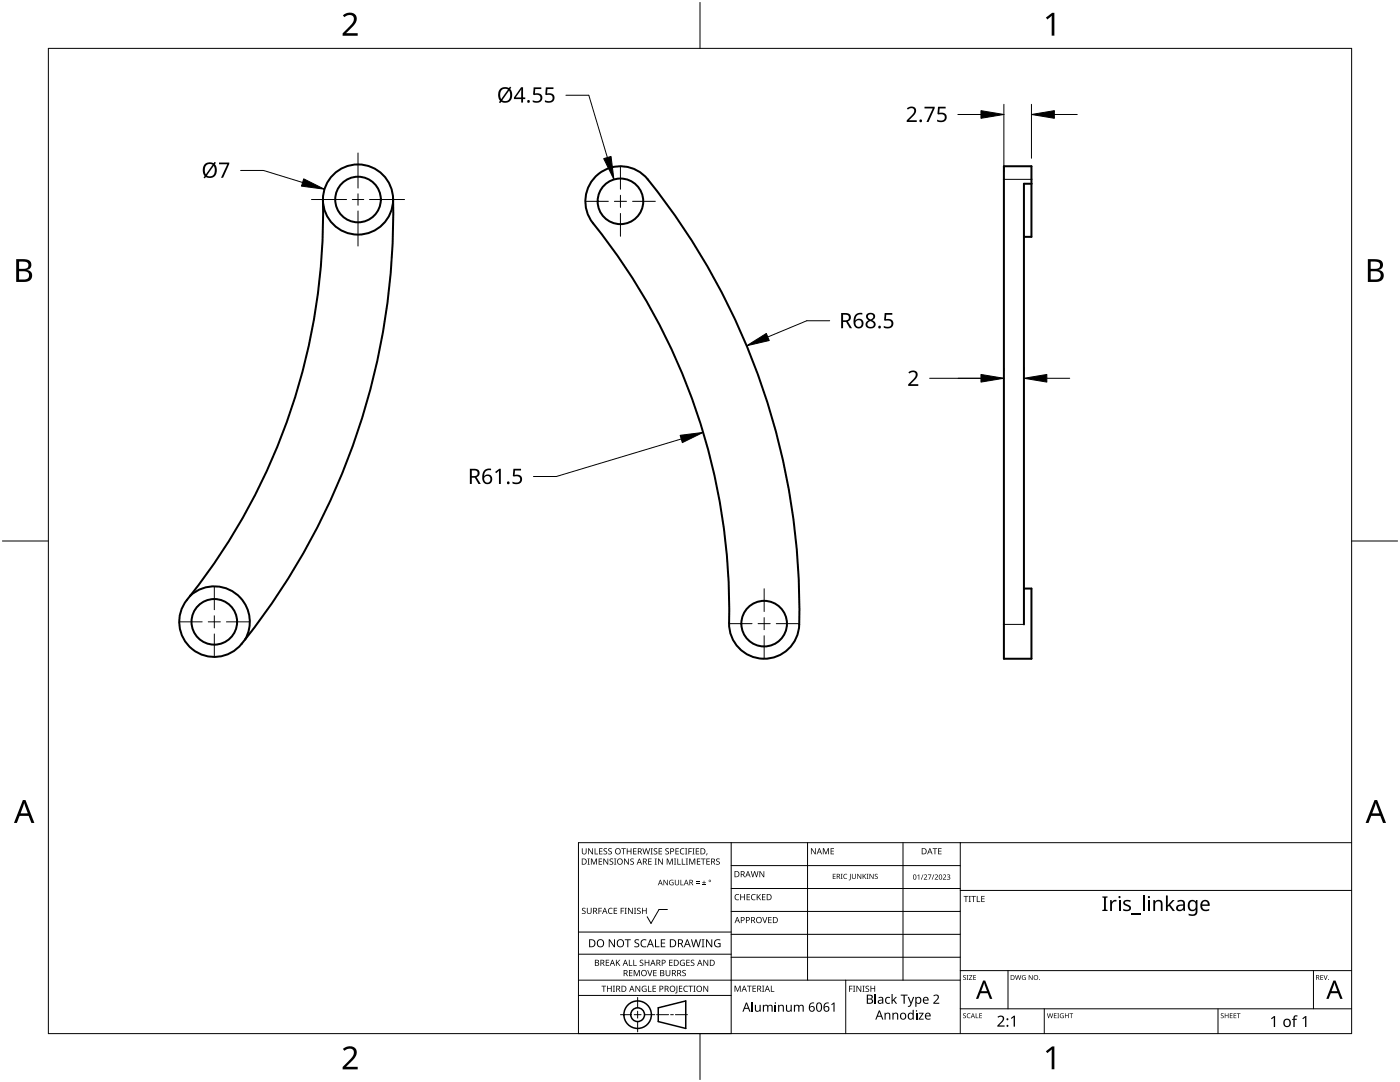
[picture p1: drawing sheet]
<svg xmlns="http://www.w3.org/2000/svg" width="279mm" height="216mm" viewBox="0 0 279 216" stroke-linecap="round" stroke-linejoin="round" font-family="sans-serif">
<g fill="none" stroke="#000" stroke-width=".4">
<path d="M64.5 40a123 123 0 0 1-26.5 78.9M78.4 39.7a137 137 0 0 1-29.5 87.9M118.7 35.4a7 7 0 0 1 10.6 .4 136.4 136.4 0 0 1 30.1 89.8 7 7 0 0 1-7.6 5.8 7 7 0 0 1-6.3-7.1 123.6 123.6 0 0 0-27.7-80.6 7 7 0 0 1 .9-8.3zM205.8 36.7h-1.5v87.9M204.3 47.3h1.5v-14.1h-5.5v98.2h5.5v-14h-1.5M38 118.9a7.1 7.1 0 0 0 .4 10.7 7.1 7.1 0 0 0 10.5-2M38 118.9a7.1 7.1 0 0 1 9.2-.4 7.1 7.1 0 0 1 1.7 9.1"/>
<circle cx="71.5" cy="39.8" r="7"/>
<circle cx="71.5" cy="39.8" r="4.6"/>
<circle cx="123.8" cy="40.2" r="4.6"/>
<circle cx="42.8" cy="124.1" r="4.6"/>
<circle cx="152.5" cy="124.4" r="4.6"/>
</g>
<path d="M200.3 35.8h5.5M200.3 124.6h4" fill="none" stroke="#000" stroke-width=".2"/>
<path d="M9.7 9.7h260v196.5h-260z" fill="none" stroke="#000" stroke-width=".2"/>
<path d="M139.7 .5v9.2M.5 108h9.2M269.7 108h9.2M139.7 206.2v9.2" fill="none" stroke="#000" stroke-width=".2"/>
<g fill="#000">
<path d="M68.4 3.1a1.64 1.64 0 0 1 2.8 .4 2.52 2.52 0 0 1-1.2 2.2l-.9 .9h2.3v.5h-3v-.4l1.2-1.2a1.95 1.95 0 0 0 .9-2.2 1.23 1.23 0 0 0-1.8 .1zM208.7 3.5l1.3-.9h.4v4.5h-.5v-4l-.9 .8zM68.4 209.3a1.64 1.64 0 0 1 2.8 .4 2.52 2.52 0 0 1-1.2 2.2l-.9 1h2.3v.5h-3v-.5l1.2-1.2a1.95 1.95 0 0 0 .9-2.1 1.23 1.23 0 0 0-1.8 .1zM208.7 209.8l1.3-1h.4v4.6h-.5v-4l-.9 .7z"/>
<path d="M3.2 51.7h1.3a1.28 1.28 0 0 1 1.7 1.3 1.04 1.04 0 0 1-.8 .9 1.23 1.23 0 0 1 1 1.5 1.23 1.23 0 0 1-1.6 .9h-1.6zM3.8 54.1v1.7h.9a.86 .86 0 0 0 1.1-.9 .86 .86 0 0 0-1.1-.8zM3.8 52.2v1.4h.8a.78 .78 0 0 0 1.1-.7 .78 .78 0 0 0-1.1-.7z"/>
<path d="M273 51.7h1.3a1.28 1.28 0 0 1 1.7 1.3 1.04 1.04 0 0 1-.9 .9 1.23 1.23 0 0 1 1 1.5 1.23 1.23 0 0 1-1.5 .9h-1.6zM273.6 54.1v1.7h.9a.86 .86 0 0 0 1.1-.9 .86 .86 0 0 0-1.2-.8zM273.6 52.2v1.4h.8a.78 .78 0 0 0 1-.7 .78 .78 0 0 0-1.1-.7z"/>
<path d="M4.6 159.6h.5l1.8 4.6h-.6l-.6-1.4h-1.8l-.5 1.4h-.6zM4.8 160.2l-.7 2.1h1.4z"/>
<path d="M274.3 159.6h.5l1.8 4.6h-.6l-.5-1.4h-1.8l-.6 1.4h-.6zM274.6 160.2l-.7 2.1h1.4z"/>
</g>
<g fill="none" stroke="#000" stroke-width=".2">
<path d="M145.9 168.1v38.1h-30.5v-38.1h154.3M145.9 172.7h45.7M145.9 177.3h45.7M161.2 168.1v27.5M180.2 168.1v27.5M191.6 168.1v38.1M191.6 177.7h78.1M115.4 198.6h30.5M115.4 195.6h76.2M115.4 190.4h30.5M115.4 186h30.5M127.3 199v2.1"/>
<path d="M133.2 181.5h-1.7l-1.6 2.8-.7-1.4M145.9 181.9h45.7M145.9 186.4h45.7M145.9 191h45.7M168.8 195.6v10.6M191.6 193.7h78.1M201.2 193.7v7.6M262.1 193.7v7.6M123.8 202.5h2.1M126.6 202.5h1.3M127.3 201.8v1.4M127.3 203.8v2.1"/>
<path d="M128.6 202.5h2.1M131 202.5h2.4M133.8 202.5h.6M134.8 202.5h2.4M191.6 201.3h78.1M208.4 201.3v4.9M243.1 201.3v4.9"/>
</g>
<g fill="#000">
<path d="M116.1 169.3h.2v.8a.32 .32 0 0 0 .3 .3 .32 .32 0 0 0 .3-.3v-.8h.2v.8a.47 .47 0 0 1-.5 .4 .47 .47 0 0 1-.5-.5zM117.3 171.3h.4l-.1 .1v1l.1 .1h-.4l.1-.1v-1zM117.4 169.3h.2l.6 1v-1h.1v1.2h-.1l-.7-1v1h-.1zM117.9 171.3h.3l.3 1 .4-1h.2v1.2h-.1v-1l-.4 1h-.1l-.4-1v1h-.2zM118.7 169.3h.1v1h.6v.2h-.7zM119.5 171.3h.7v.1h-.6v.4h.5v.2h-.5v.4h.6v.1h-.7zM119.6 169.3h.6v.1h-.5v.4h.5v.1h-.5v.4h.5v.2h-.6zM120.5 169.4l.4-.1h.3l-.1 .1a.25 .25 0 0 0-.4-.1 .25 .25 0 0 0 0 .4 .4 .4 0 0 1 .5 .3 .4 .4 0 0 1-.3 .5 .4 .4 0 0 1-.5-.2h.2a.27 .27 0 0 0 .4-.1 .27 .27 0 0 0-.3-.3l-.2-.2zM120.4 171.3h.2l.6 1v-1h.2v1.2h-.2l-.6-1v1h-.2zM121.4 169.4l.5-.1h.2v.1a.25 .25 0 0 0-.4-.1 .25 .25 0 0 0 0 .4 .4 .4 0 0 1 .4 .3 .4 .4 0 0 1-.2 .5 .4 .4 0 0 1-.5-.2h.1a.27 .27 0 0 0 .5-.1 .27 .27 0 0 0-.4-.3l-.2-.2zM121.7 171.4l.4-.1 .3 .1-.1 .1a.25 .25 0 0 0-.4-.1 .25 .25 0 0 0 0 .4 .4 .4 0 0 1 .5 .3 .4 .4 0 0 1-.3 .5 .4 .4 0 0 1-.5-.3l.2 .1a.27 .27 0 0 0 .4-.2 .27 .27 0 0 0-.3-.3l-.2-.2zM122.5 171.3h.5l-.2 .1v1l.2 .1h-.5l.2-.1v-1z"/>
<path d="M124 169.3h.9v.1h-.4v1.1h-.1v-1.1h-.4zM124.6 171.3h.1l.7 1v-1h.1v1.2h-.2l-.6-1v1h-.1zM125.1 169.3h.1v.5h.7v-.5h.1v1.2h-.1v-.6h-.7v.6h-.1zM125.8 171.4l.5-.1 .2 .1v.1a.25 .25 0 0 0-.4-.1 .25 .25 0 0 0 0 .4 .4 .4 0 0 1 .4 .3 .4 .4 0 0 1-.2 .5 .4 .4 0 0 1-.5-.3l.1 .1a.27 .27 0 0 0 .5-.2 .27 .27 0 0 0-.4-.3l-.2-.2zM126.4 169.3h.6v.1h-.5v.4h.5v.1h-.5v.4h.5v.2h-.6zM128.2 169.3h.2l.2 1 .3-1h.2l.2 1 .3-1h.1l-.3 1.2h-.1l-.3-1.1-.3 1.1h-.2zM129.4 171.3h.6v.1h-.5v.4h.5v.2h-.5v.4h.5v.1h-.6zM129.8 169.3h.5l-.2 .1v1l.2 .1h-.5l.2-.1v-1zM130.7 171.3h.4l-.1 .1v1l.1 .1h-.4l.1-.1v-1zM130.5 169.4l.4-.1h.3l-.1 .1a.25 .25 0 0 0-.4-.1 .25 .25 0 0 0 0 .4 .4 .4 0 0 1 .5 .3 .4 .4 0 0 1-.3 .5 .4 .4 0 0 1-.5-.2h.2a.27 .27 0 0 0 .4-.1 .27 .27 0 0 0-.3-.3l-.2-.2zM131.4 169.3h.7v.1h-.5v.4h.5v.1h-.5v.4h.5v.2h-.7zM131.3 171.3h.2l.7 1-.1-1h.2v1.2h-.2l-.6-1v1h-.2z"/>
<path d="M132.4 175.6h.2l.6 .9v-.9h.1v1h-.2l-.6-.9v.9h-.1zM132.8 169.4l.4-.1h.3l-.1 .1a.25 .25 0 0 0-.3-.1 .25 .25 0 0 0 0 .4 .4 .4 0 0 1 .4 .3 .4 .4 0 0 1-.3 .5 .4 .4 0 0 1-.4-.2h.1a.27 .27 0 0 0 .5-.1 .27 .27 0 0 0-.4-.3l-.2-.2zM133.1 171.3h.2l.4 1 .4-1h.2v1.2h-.2v-1l-.4 1h-.1l-.4-1v1h-.1zM133.7 175.7l.5-.2 .2 .1v.1a.45 .45 0 0 0-.7 .4 .45 .45 0 0 0 .6 .4v-.3h-.2v-.1h.3v.5a.6 .6 0 0 1-.8-.1 .6 .6 0 0 1 .1-.8zM134.5 171.3h.4l-.1 .1v1l.1 .1h-.4l.2-.1v-1zM135.2 171.3h.1v1.1h.6v.1h-.7zM134.8 169.3h.7v.1h-.6v.4h.5v.1h-.5v.4h.6v.2h-.7zM134.7 175.6h.1v.7a.28 .28 0 0 0 .3 .2 .28 .28 0 0 0 .3-.2v-.7h.1v.7a.42 .42 0 0 1-.4 .4 .42 .42 0 0 1-.4-.4zM135.8 175.6h.1v.9h.5v.1h-.6zM136.1 171.3h.1v1.1h.6v.1h-.7zM135.8 169.4l.5-.2 .3 .1-.1 .1a.49 .49 0 0 0-.7 .5 .49 .49 0 0 0 .8 .4 .52 .52 0 0 1-.7 .1 .52 .52 0 0 1-.2-.6zM136.7 169.3h.5l-.2 .1v1l.2 .1h-.5l.2-.1v-1z"/>
<path d="M136.9 171.3h.4l-.1 .1v1l.1 .1h-.4l.1-.1v-1zM137.4 169.3h.7v.1h-.6v.4h.5v.2h-.5v.5h-.1zM137.5 171.3h.3l.3 1 .4-1h.3v1.2h-.2v-1l-.4 1h-.1l-.4-1v1h-.2zM138.2 169.3h.4l-.1 .1v1l.1 .1h-.4l.1-.1v-1zM138.9 176.2h.7v.1h-.7zM138.9 175.9h.7v.1h-.7zM138.9 169.3h.6v.1h-.5v.4h.5v.1h-.5v.4h.5v.2h-.6zM139.1 171.3h.7v.1h-.6v.4h.5v.2h-.5v.4h.6v.1h-.7zM140.1 176.5h.8v.1h-.8zM139.9 171.3h.9v.1h-.4v1.1h-.1v-1.1h-.4zM140.4 175.7h.2v.3h.3v.2h-.3v.3h-.2v-.3h-.3v-.2h.3zM141 170.3h.2l-.3 .4z"/>
<path d="M141 171.3h.7v.1h-.6v.4h.5v.2h-.5v.4h.6v.1h-.7zM143 171.4l.4-.1 .2 .1v.1a.25 .25 0 0 0-.4-.1 .25 .25 0 0 0 0 .4 .4 .4 0 0 1 .5 .3 .4 .4 0 0 1-.3 .5 .4 .4 0 0 1-.5-.3l.2 .1a.27 .27 0 0 0 .4-.2 .27 .27 0 0 0-.3-.3l-.3-.2zM146.8 178.6l.4-.2 .3 .1v.1a.49 .49 0 0 0-.7 .4 .49 .49 0 0 0 .7 .5 .52 .52 0 0 1-.7 0 .52 .52 0 0 1-.2-.6zM147.7 178.4h.2v.5h.6v-.5h.2v1.2h-.2v-.5h-.6v.5h-.2zM149 178.4h.7v.1h-.5v.4h.4v.2h-.4v.4h.5v.1h-.7zM150 178.6l.5-.2 .3 .1-.1 .1a.49 .49 0 0 0-.7 .4 .49 .49 0 0 0 .8 .5 .52 .52 0 0 1-.7 0 .52 .52 0 0 1-.2-.6zM149.8 173.8h.2l.2 1.1 .3-1.1h.2l.3 1.1 .2-1.1h.2l-.3 1.2h-.2l-.3-1-.3 1h-.1zM151 178.4h.2v.6l.5-.6h.2l-.5 .5 .5 .7h-.2l-.4-.6-.1 .6h-.2zM151.6 173.8h.1l.7 1v-1h.1v1.2h-.2l-.6-1v1h-.1zM152.1 178.4h.7v.1h-.6v.4h.5v.2h-.5v.4h.6v.1h-.7zM161.8 169.3h.2l.7 1v-1h.1v1.2h-.2l-.6-1v1h-.2zM164.2 169.3h.2l.4 .9 .4-.9h.2v1.2h-.1v-1.1l-.4 1.1h-.1l-.4-1.1v1.1h-.2z"/>
<path d="M165.8 169.3h.6v.1h-.5v.4h.5v.1h-.5v.4h.5v.2h-.6zM166.2 174.4h.6v.1h-.5v.3h.4v.1h-.4v.4h.5v.1h-.6zM167.8 174.4h.4l-.2 .1v.8l.2 .1h-.4l.1-.1v-.8zM168.4 174.5l.5-.1h.2l-.1 .1a.41 .41 0 0 0-.6 .4 .41 .41 0 0 0 .6 .3 .48 .48 0 0 1-.6 0 .48 .48 0 0 1 0-.7zM169.6 174.4h.2v1l-.4 .3v-.2l.2-.1zM170 174.4h.1v.6a.26 .26 0 0 0 .3 .3 .26 .26 0 0 0 .3-.3v-.6h.1v.6a.39 .39 0 0 1-.4 .4 .39 .39 0 0 1-.4-.4zM171.1 174.4h.1l.6 .8v-.8h.1v1h-.2l-.5-.9v.9h-.1zM172.2 174.4h.1v.5l.6-.5-.4 .4 .4 .6h-.1l-.4-.5-.1 .5h-.1zM173 174.4h.3l-.1 .1v.8l.1 .1h-.3l.1-.1v-.8zM173.5 174.4h.2l.5 .8v-.8h.1v1h-.1l-.6-.9v.9h-.1zM174.6 174.5l.4-.1h.2l-.1 .1a.24 .24 0 0 0-.3-.1 .24 .24 0 0 0-.1 .3 .24 .24 0 0 0 .3 .2 .33 .33 0 0 1 .1 .5 .33 .33 0 0 1-.5 0v-.1a.26 .26 0 0 0 .4 0 .26 .26 0 0 0 0-.3 .26 .26 0 0 0-.3-.1zM183.1 174.7l.4-.2v1h-.2v-.9l-.2 .2z"/>
<path d="M184.2 174.5h.1l-.4 1h-.1zM184.4 174.6a.37 .37 0 0 1 .6 0 .37 .37 0 0 1-.3 .6l-.2 .2h.5v.1h-.6l.2-.4a.27 .27 0 0 0 .3-.3 .27 .27 0 0 0-.4-.2zM185.2 174.5h.7l-.4 1h-.2l.4-.9h-.5zM186.3 174.5h.2l-.4 1h-.1zM186.1 169.3h.9v.1h-.3v1.1h-.2v-1.1h-.4zM186.5 174.6a.37 .37 0 0 1 .6 0 .37 .37 0 0 1-.2 .6l-.2 .2h.5v.1h-.7l.3-.4a.27 .27 0 0 0 .3-.3 .27 .27 0 0 0-.4-.2zM187.2 169.3h.7v.1h-.5v.4h.5v.1h-.5v.4h.5v.2h-.7zM188.2 174.6a.37 .37 0 0 1 .6 0 .37 .37 0 0 1-.3 .6l-.2 .2h.5v.1h-.6l.2-.4a.27 .27 0 0 0 .3-.3 .27 .27 0 0 0-.4-.2zM189 174.6a.32 .32 0 0 1 .5-.1 .32 .32 0 0 1 0 .5h-.1a.32 .32 0 0 1 .2 .4 .32 .32 0 0 1-.5 .1l-.1-.1a.26 .26 0 0 0 .4 .1 .26 .26 0 0 0 0-.4l-.3-.2a.23 .23 0 0 0 .4 0 .23 .23 0 0 0-.1-.4 .23 .23 0 0 0-.3 .2zM192.3 178.8h.9v.1h-.3v1.1h-.2v-1.1h-.4zM193.3 178.8h.5l-.2 .1v1l.2 .1h-.5l.2-.1v-1zM193.8 178.8h1v.1h-.4v1.1h-.2v-1.1h-.4z"/>
<path d="M194.9 178.8h.2v1.1h.5v.1h-.7zM195.8 178.8h.7v.1h-.5v.4h.5v.1h-.5v.5h.5v.1h-.7zM221.6 179.6h.3v.4l.4-.4h.5v.3h-.5l-.3 .3-.1 1.6h-.3zM116.2 181.3l.4-.2 .3 .1-.1 .1a.25 .25 0 0 0-.4-.1 .25 .25 0 0 0 0 .4 .4 .4 0 0 1 .5 .3 .4 .4 0 0 1-.3 .5 .4 .4 0 0 1-.5-.2h.2a.27 .27 0 0 0 .4-.1 .27 .27 0 0 0-.3-.3l-.2-.2zM117.1 181.1h.2v.8a.32 .32 0 0 0 .3 .3 .32 .32 0 0 0 .3-.3v-.8h.2v.8a.47 .47 0 0 1-.5 .5 .47 .47 0 0 1-.5-.5zM119.4 181.1h.7v.2h-.5v.4h.5v.1h-.5v.6h-.2zM120 196.7h1v.1h-.4v1.1h-.2v-1.1h-.4zM120.9 191.5h.7v.1h-.6v.4h.5v.2h-.5v.4h.6v.1h-.7zM121.5 181.3l.4-.2 .4 .1-.1 .1a.49 .49 0 0 0-.7 .5 .49 .49 0 0 0 .7 .4 .52 .52 0 0 1-.6 .1 .52 .52 0 0 1-.3-.6zM121.1 196.7h.2v.5h.6v-.5h.2v1.2h-.2v-.6h-.6v.6h-.2zM121.5 187.4h.2l.9 1.3v-1.3h.1v1.6h-.2l-.8-1.3v1.3h-.2zM122.3 196.7h.4l-.1 .1v1l.1 .1h-.4l.2-.1v-1z"/>
<path d="M122.5 181.1h.7v.2h-.6v.4h.5v.1h-.5v.4h.6v.2h-.7zM122.9 191.5h.2v.6l.5-.6h.2l-.5 .5 .5 .7h-.2l-.4-.6-.1 .6h-.2zM123.9 181.1h.6v.2h-.5v.4h.5v.1h-.5v.6h-.1zM124.7 181.1h.4l-.2 .2v.9l.2 .2h-.4l.1-.2v-.9zM124.7 187.4h1.2v.2h-.5v1.4h-.2v-1.4h-.5zM125.5 191.5h.2v1.1h.5v.1h-.7zM125.5 193.6h.7v.1h-.5v.4h.5v.1h-.5v.4h.5v.2h-.7zM125.3 181.1h.2l.7 1.1-.1-1.1h.2v1.3h-.2l-.6-1v1h-.2zM126.4 191.5h.1v1.1h.6v.1h-.7zM126.5 181.1h.5l-.2 .2v.9l.2 .2h-.5l.2-.2v-.9zM126.5 193.6h.2l.4 1 .4-1h.2v1.2h-.2v-1.1l-.4 1.1h-.1l-.4-1.1v1.1h-.1zM126.7 187.6l.3-.2 .6 .1-.2 .1a.33 .33 0 0 0-.6 .2 .33 .33 0 0 0 .4 .4 .47 .47 0 0 1 .4 .6 .47 .47 0 0 1-.7 .2h-.3v-.2h.2a.35 .35 0 0 0 .6-.2 .35 .35 0 0 0-.5-.4l-.3-.2z"/>
<path d="M126.8 196.7h.2l.6 1v-1h.2v1.2h-.2l-.7-1 .1 1h-.2zM127.2 181.3l.4-.2 .3 .1-.1 .1a.25 .25 0 0 0-.4-.1 .25 .25 0 0 0 0 .4 .4 .4 0 0 1 .5 .3 .4 .4 0 0 1-.3 .5 .4 .4 0 0 1-.5-.2h.2a.27 .27 0 0 0 .4-.1 .27 .27 0 0 0-.3-.3l-.2-.2zM127.7 191.6l.4-.1 .3 .1-.1 .1a.25 .25 0 0 0-.3-.1 .25 .25 0 0 0 0 .4 .4 .4 0 0 1 .4 .3 .4 .4 0 0 1-.3 .5 .4 .4 0 0 1-.4-.3l.1 .1a.27 .27 0 0 0 .5-.2 .27 .27 0 0 0-.4-.3l-.2-.2zM128 187.6l.6-.2 .4 .1-.1 .2a.63 .63 0 0 0-.9 .5 .63 .63 0 0 0 1 .6v.2a.83 .83 0 0 1-1.1-.3 .83 .83 0 0 1 .1-1.1zM128.2 196.8l.6-.1 .2 .1v.1a.5 .5 0 0 0-.8 .4 .5 .5 0 0 0 .7 .5v-.4h-.3v-.1h.4v.6a.66 .66 0 0 1-.8-.2 .66 .66 0 0 1 0-.9zM128.1 181.1h.2v.6h.6v-.6h.2v1.3h-.2v-.6h-.6v.6h-.2zM129.2 193.6h.1l.4 1 .3-1h.2l-.4 1.2h-.2zM129.3 196.7h.2v1.1h.5v.1h-.7zM128.7 191.5h.1v.5h.6v-.5h.2v1.2h-.2v-.5h-.6v.5h-.1zM130.7 187.4h.2v1.4h.7v.2h-.9zM130.2 196.7h.7v.1h-.5v.4h.5v.1h-.5v.5h.5v.1h-.7zM130.4 193.6h.6v.1h-.5v.4h.5v.1h-.5v.4h.5v.2h-.6z"/>
<path d="M131.9 187.4h.9v.2h-.7v.5h.6v.2h-.6v.5h.7v.2h-.9zM132.8 193.6h.2v.7a.32 .32 0 0 0 .3 .4 .32 .32 0 0 0 .3-.4v-.7h.2v.7a.47 .47 0 0 1-.5 .5 .47 .47 0 0 1-.5-.5zM133.5 191.5h.7v.1h-.5v.4h.5v.2h-.5v.4h.5v.1h-.7zM135 196.7h.2v1.3l-.1 .2h-.3l-.1-.1 .3-.2zM135.5 196.7h.7v.1h-.5v.4h.4v.1h-.4v.5h.5v.1h-.7zM135.8 191.7l.5-.2 .4 .1-.1 .1a.5 .5 0 0 0-.8 .4 .5 .5 0 0 0 .7 .5v-.4h-.2v-.1h.4v.6a.66 .66 0 0 1-.9-.1 .66 .66 0 0 1 0-.9zM136.2 193.7l.4-.2 .3 .1-.1 .1a.25 .25 0 0 0-.4-.1 .25 .25 0 0 0 0 .4 .4 .4 0 0 1 .5 .3 .4 .4 0 0 1-.3 .5 .4 .4 0 0 1-.5-.2h.2a.27 .27 0 0 0 .5-.1 .27 .27 0 0 0-.4-.3l-.2-.2zM136.5 196.8l.5-.1 .3 .1-.1 .1a.49 .49 0 0 0-.7 .4 .49 .49 0 0 0 .8 .4 .52 .52 0 0 1-.7 .1 .52 .52 0 0 1-.2-.6zM137 191.5h.6v.1h-.5v.4h.5v.2h-.5v.4h.5v.1h-.6zM137.4 196.7h.9v.1h-.4v1.1h-.1v-1.1h-.4zM137.9 191.6l.4-.1 .3 .1-.1 .1a.25 .25 0 0 0-.4-.1 .25 .25 0 0 0 0 .4 .4 .4 0 0 1 .5 .3 .4 .4 0 0 1-.3 .5 .4 .4 0 0 1-.5-.3l.2 .1a.27 .27 0 0 0 .4-.2 .27 .27 0 0 0-.3-.3l-.2-.2zM138.4 196.7h.4l-.1 .1v1l.1 .1h-.4l.1-.1v-1z"/>
<path d="M137.9 187.4h.2l.3 1.4 .4-1.4h.2l.4 1.4 .3-1.4h.2l-.4 1.6h-.2l-.4-1.3-.4 1.3h-.2zM140 187.4h.6l-.2 .2v1.3l.2 .1h-.6l.2-.1v-1.3zM140.4 196.7h.1l.7 1v-1h.1v1.2h-.1l-.7-1v1h-.1zM140.4 191.5h.2l.6 1v-1h.1v1.2h-.1l-.7-1v1h-.1zM140.9 187.4h.2l.9 1.3v-1.3h.1v1.6h-.2l-.8-1.3v1.3h-.2zM142.7 187.6l.7-.2 .4 .1-.1 .2a.65 .65 0 0 0-1 .5 .65 .65 0 0 0 .9 .6v-.4h-.3v-.2h.5v.7a.86 .86 0 0 1-1.1-.1 .86 .86 0 0 1 0-1.2zM146.6 196.7h.2l.4 1 .4-1h.2v1.2h-.1v-1.1l-.4 1.1h-.2l-.4-1.1v1.1h-.1zM149.1 196.7h.9v.1h-.4v1.1h-.1v-1.1h-.4zM150.2 196.7h.7v.1h-.6v.4h.5v.1h-.5v.5h.6v.1h-.7zM152.1 183h.2l.3 1 .4-1h.1l-.4 1.2h-.1zM152.1 196.7h.4l-.1 .1v1l.1 .1h-.4l.1-.1v-1zM153.8 196.7h.2v1.1h.5v.1h-.7z"/>
<path d="M153.3 183h.7v.1h-.5v.4h.5v.1h-.5v.5h.5v.1h-.7zM169.5 196.7h.6v.1h-.5v.5h.5v.1h-.5v.5h-.1zM170.2 196.7h.5l-.2 .1v1l.2 .1h-.5l.2-.1v-1zM170.9 196.7h.2l.6 1v-1h.2v1.2h-.2l-.6-1v1h-.2zM172.1 196.7h.5l-.2 .1v1l.2 .1h-.5l.2-.1v-1zM172.8 196.8l.4-.1h.2v.2a.25 .25 0 0 0-.4-.1 .25 .25 0 0 0 0 .4 .4 .4 0 0 1 .5 .3 .4 .4 0 0 1-.3 .4 .4 .4 0 0 1-.5-.2l.2 .1a.27 .27 0 0 0 .4-.2 .27 .27 0 0 0-.3-.3l-.3-.2zM173.7 196.7h.2v.5h.6v-.5h.2v1.2h-.2v-.6h-.6v.6h-.2zM177.9 198.4h.2v1.2l.6-.7h.3l-.5 .6 .5 .8h-.2l-.5-.6-.2 .1v.5h-.2zM181.2 198.9h.2l.4 1.2 .4-1.2h.3l-.8 1.8a.3 .3 0 0 1-.3 .2 .3 .3 0 0 1-.2-.2h.3l.2-.4zM192.2 194.7l.4-.1h.2l-.1 .1a.24 .24 0 0 0-.3 0 .24 .24 0 0 0-.1 .3 .24 .24 0 0 0 .4 .1 .31 .31 0 0 1 0 .4 .31 .31 0 0 1-.5-.1 .24 .24 0 0 0 .3 .1 .24 .24 0 0 0 .1-.3l-.4-.3zM192.9 194.6h.4l-.1 .1v.7l.1 .1h-.4l.1-.1v-.7zM193.4 194.6h.6l-.5 .8h.6v.1h-.7l.5-.8h-.5z"/>
<path d="M194.2 194.6h.6v.1h-.4v.3h.4v.1h-.4v.3h.4v.1h-.6zM202.6 194.6h.1l.2 .8 .2-.8h.2l.2 .8 .2-.8h.1l-.2 .9h-.2l-.2-.8-.2 .8h-.2zM204 194.7l.4-.1h.3l-.1 .1a.4 .4 0 0 0-.6 .4 .4 .4 0 0 0 .6 .3v-.3l-.2-.1h.3v.5a.53 .53 0 0 1-.7-.1 .53 .53 0 0 1 0-.7zM205.3 194.6h.1l.6 .8v-.8h.1v.9h-.2l-.5-.8v.8h-.1zM220 178.9h1v.2l-.3 .1v2.3l.3 .1v.2h-1v-.2l.3-.1v-2.3l-.3-.1zM224.3 179.8a1.29 1.29 0 0 1 1.4-.1l-.1 .3-.5-.1a.35 .35 0 0 0-.6 .1 .35 .35 0 0 0 .4 .5h.2a.66 .66 0 0 1 .6 .8 .66 .66 0 0 1-.9 .5l-.6-.1v-.3l.7 .1 .4-.1v-.4l-.5-.2a.65 .65 0 0 1-.5-1zM225.9 182.1h1.8v.3h-1.8zM230.2 179.6h.3v.3a.83 .83 0 0 1 .9-.3 .83 .83 0 0 1 .6 .8v1.4h-.3v-1.4a.59 .59 0 0 0-.8-.5 .59 .59 0 0 0-.4 .7v1.2h-.3zM232.7 178.7h.3v2l1-1.1h.4l-.9 .9 1 1.3h-.4l-.8-1-.3 .2v.8h-.3zM263.5 194.6h.6v.1h-.5v.3h.4v.1h-.4v.3h.5v.1h-.6zM264.1 194.6h.2l.2 .8 .3-.8h.2l-.4 .9h-.1zM150 199.9h.2v2h-.2z"/>
<path d="M150.7 200.5h.2v.9a.37 .37 0 0 0 .4 .3 .37 .37 0 0 0 .3-.5v-.7h.2v1.4h-.2v-.2a.53 .53 0 0 1-.6 .2 .53 .53 0 0 1-.3-.5zM152.2 200.5h.2l.1 .2a.52 .52 0 0 1 .8 0 .49 .49 0 0 1 .6-.2 .49 .49 0 0 1 .3 .5v.9h-.2v-.9a.33 .33 0 0 0-.4-.3 .33 .33 0 0 0-.3 .4v.8h-.2v-.9a.34 .34 0 0 0-.4-.3 .34 .34 0 0 0-.2 .5v.7h-.3zM154.6 200.5h.3v1.4h-.3zM155.3 200.5h.2v.2a.52 .52 0 0 1 .6-.2 .52 .52 0 0 1 .3 .5v.9h-.2v-.9a.37 .37 0 0 0-.4-.3 .37 .37 0 0 0-.3 .5v.7h-.2zM156.9 200.5h.2v.9a.37 .37 0 0 0 .4 .3 .37 .37 0 0 0 .3-.5v-.7h.2v1.4h-.2v-.2a.53 .53 0 0 1-.6 .2 .53 .53 0 0 1-.3-.5zM158.4 200.5h.2l.1 .2a.52 .52 0 0 1 .8 0 .49 .49 0 0 1 .6-.2 .49 .49 0 0 1 .3 .5v.9h-.2v-.9a.34 .34 0 0 0-.4-.3 .34 .34 0 0 0-.3 .4v.8h-.2v-.9a.34 .34 0 0 0-.4-.3 .34 .34 0 0 0-.2 .5v.7h-.3zM165.9 200.4l.7-.4v1.9h-.3v-1.6l-.3 .3zM174.6 198.4h.2v1.9h-.2zM176.8 199l.6-.1 .2 .1v.2a.5 .5 0 0 0-.7 .4 .5 .5 0 0 0 .7 .4 .45 .45 0 0 1-.4 .3 .45 .45 0 0 1-.4-.2 .9 .9 0 0 1 0-1.1zM176.5 202.1h.2v.2a.52 .52 0 0 1 .6-.2 .52 .52 0 0 1 .4 .5v.8h-.2v-.8a.37 .37 0 0 0-.5-.4 .37 .37 0 0 0-.2 .5v.7h-.3zM178.1 202.1h.2v.2a.52 .52 0 0 1 .6-.2 .52 .52 0 0 1 .4 .5v.8h-.3v-.8a.37 .37 0 0 0-.4-.4 .37 .37 0 0 0-.3 .5v.7h-.2zM179.8 198.5h1.3v.2h-.5v1.6h-.3v-1.6h-.5z"/>
<path d="M182.8 202.1h.2v1.3h-.2zM183.4 202.1h.9l-.7 1.2h.7v.1h-1l.8-1.1h-.7zM186.3 198.7a.63 .63 0 0 1 1-.1 .63 .63 0 0 1-.3 1l-.5 .5h1v.2h-1.3v-.2l.7-.7a.43 .43 0 0 0 .2-.6 .43 .43 0 0 0-.7 0zM192.2 202.3l.4-.1h.2l-.1 .1a.24 .24 0 0 0-.3 0 .24 .24 0 0 0-.1 .3 .24 .24 0 0 0 .4 .1 .31 .31 0 0 1 0 .5 .31 .31 0 0 1-.5-.2 .24 .24 0 0 0 .3 .1 .24 .24 0 0 0 .1-.3l-.4-.2zM193.1 202.3l.3-.1h.3l-.1 .1a.39 .39 0 0 0-.5 .4 .39 .39 0 0 0 .5 .3 .46 .46 0 0 1-.6 0 .46 .46 0 0 1 .1-.7zM194.7 202.2h.1v.8h.5v.2h-.6zM195.4 202.2h.6v.1h-.4v.3h.4v.1h-.4v.4h.4v.1h-.6zM199.1 202.9a.76 .76 0 0 1 1.2 0 .76 .76 0 0 1-.3 1.1l-.6 .6h1.1v.3h-1.5v-.3l.8-.8a.52 .52 0 0 0 .3-.8 .52 .52 0 0 0-.9 .1zM201.7 203.1l.6-.4h.3v2.2h-.3v-1.9l-.4 .3zM209 202.2h.1l.2 .8 .2-.8h.1l.3 .8 .2-.8h.1l-.3 1h-.1l-.2-.9-.3 .9h-.1zM210.3 202.2h.6v.1h-.4v.3h.3v.1h-.3v.4h.4v.1h-.6zM211 202.2h.4l-.2 .1v.8l.2 .1h-.4l.1-.1v-.8z"/>
<path d="M211.6 202.3l.7-.1-.1 .1a.4 .4 0 0 0-.6 .4 .4 .4 0 0 0 .6 .3v-.2l-.2-.2h.3v.5a.53 .53 0 0 1-.7-.1 .53 .53 0 0 1 0-.7zM212.5 202.2h.2v.4h.5v-.4h.1v1h-.1v-.5h-.5v.5h-.2zM213.4 202.2h.8v.1h-.3v.9h-.2v-.9h-.3zM243.7 202.3l.3-.1h.2v.1a.24 .24 0 0 0-.3 0 .24 .24 0 0 0-.1 .3 .24 .24 0 0 0 .3 .1 .31 .31 0 0 1 0 .5 .31 .31 0 0 1-.5-.2 .24 .24 0 0 0 .4 .1 .24 .24 0 0 0 0-.3l-.3-.2zM244.4 202.2h.2v.4h.5v-.4h.1v1h-.1v-.5h-.5v.5h-.2zM245.4 202.2h.6v.1h-.4v.3h.4v.1h-.4v.4h.4v.1h-.6zM246.2 202.2h.5v.1h-.4v.3h.4v.1h-.4v.4h.4v.1h-.5zM246.8 202.2h.8v.1h-.3v.9h-.2v-.9h-.3zM253.7 203.2l.6-.5h.2v2.2h-.3v-1.9l-.4 .4zM258.2 202.7l.3-.1h.5l-.1 .3-.4-.1-.1 .2v.3h.4v.2h-.4v1.4h-.3v-1.4h-.3l.3-.2zM259.9 203.2l.6-.5h.2v2.2h-.2v-1.9l-.5 .4z"/>
<path d="M116.1 171.3h.4a.61 .61 0 0 1 .6 .6 .61 .61 0 0 1-.6 .6h-.4zM116.3 171.4v1h.1a.48 .48 0 0 0 .5-.5 .48 .48 0 0 0-.4-.5z"/>
<path d="M122.7 169.9a.61 .61 0 0 1 1.2 0 .61 .61 0 0 1-1.2 0zM122.9 169.9a.45 .45 0 0 0 .9 0 .45 .45 0 0 0-.9 0z"/>
<path d="M123.1 171.9a.61 .61 0 0 1 1.2 0 .61 .61 0 0 1-1.2 0zM123.3 171.9a.45 .45 0 0 0 .9 0 .45 .45 0 0 0-.9 0z"/>
<path d="M127.3 169.3h.3a.35 .35 0 0 1 .5 .2 .35 .35 0 0 1-.3 .4l.4 .6h-.2l-.3-.5h-.3v.5h-.1zM127.4 169.4v.4h.2a.23 .23 0 0 0 .3-.2 .23 .23 0 0 0-.3-.2z"/>
<path d="M127.5 171.3h.2l.4 1.2h-.1l-.2-.4h-.4l-.2 .4h-.1zM127.6 171.5l-.2 .5h.4z"/>
<path d="M128.3 171.3h.3a.35 .35 0 0 1 .5 .2 .35 .35 0 0 1-.3 .5l.4 .5h-.2l-.3-.5h-.2v.5h-.2zM128.5 171.4v.5h.1a.23 .23 0 0 0 .3-.2 .23 .23 0 0 0-.3-.3z"/>
<path d="M131.7 175.5h.1l.5 1.1h-.2l-.1-.3h-.4l-.2 .3h-.1zM131.8 175.7l-.2 .5h.3z"/>
<path d="M133.8 169.3h.3a.41 .41 0 0 1 .4 .5 .41 .41 0 0 1-.6 .2v.5h-.1zM133.9 169.4v.5a.29 .29 0 0 0 .5-.3 .29 .29 0 0 0-.5-.2z"/>
<path d="M136.9 175.5h.1l.4 1.1h-.1l-.1-.3h-.5l-.1 .3h-.1zM137 175.7l-.2 .5h.3z"/>
<path d="M137.6 175.6h.3a.31 .31 0 0 1 .4 .2 .31 .31 0 0 1-.2 .4l.3 .4h-.2l-.3-.4h-.2v.4h-.1zM137.7 175.7v.4h.2a.21 .21 0 0 0 .2-.2 .21 .21 0 0 0-.2-.2z"/>
<path d="M139.8 169.3h.4a.61 .61 0 0 1 .6 .6 .61 .61 0 0 1-.7 .6h-.3zM140 169.4v.9h.1a.48 .48 0 0 0 .5-.4 .48 .48 0 0 0-.4-.5z"/>
<path d="M141.4 175.8a.25 .25 0 0 1 .5 0 .25 .25 0 0 1-.5 0zM141.5 175.8a.15 .15 0 0 0 .3 0 .15 .15 0 0 0-.3 0z"/>
<path d="M141.9 171.3h.4a.35 .35 0 0 1 .4 .2 .35 .35 0 0 1-.2 .5l.3 .5h-.2l-.3-.5h-.2v.5h-.2zM142.1 171.4v.5h.2a.23 .23 0 0 0 .2-.2 .23 .23 0 0 0-.3-.3z"/>
<path d="M146.6 173.8h.4a.61 .61 0 0 1 .6 .6 .61 .61 0 0 1-.7 .6h-.3zM146.7 174v.9h.2a.48 .48 0 0 0 .5-.5 .48 .48 0 0 0-.5-.4z"/>
<path d="M147.8 173.8h.4a.35 .35 0 0 1 .4 .3 .35 .35 0 0 1-.2 .4l.3 .5h-.2l-.3-.5h-.2v.5h-.2zM148 174v.4h.2a.23 .23 0 0 0 .3-.2 .23 .23 0 0 0-.3-.2z"/>
<path d="M149.2 173.8h.1l.5 1.2h-.1l-.2-.3h-.5l-.1 .3h-.2zM149.3 174l-.2 .5h.4z"/>
<path d="M153 178.4h.4a.61 .61 0 0 1 .6 .6 .61 .61 0 0 1-.6 .6h-.4zM153.2 178.5v1h.1a.48 .48 0 0 0 .5-.5 .48 .48 0 0 0-.4-.5z"/>
<path d="M163.4 169.2h.2l.5 1.3h-.2l-.2-.4h-.4l-.2 .4h-.1zM163.5 169.4l-.2 .6h.4z"/>
<path d="M167 174.4h.3a.29 .29 0 0 1 .3 .2 .29 .29 0 0 1-.2 .3l.3 .5h-.1l-.3-.4h-.2v.4h-.1zM167.1 174.5v.4h.2a.2 .2 0 0 0 .2-.2 .2 .2 0 0 0-.2-.2z"/>
<path d="M182.3 174.6h.4l.2 .5a.38 .38 0 0 1-.5 .4 .38 .38 0 0 1-.2-.6zM182.4 174.6v.1a.39 .39 0 0 0-.1 .4 .39 .39 0 0 0 .4 .3 .4 .4 0 0 0 .1-.5 .4 .4 0 0 0-.4-.3z"/>
<path d="M184 169.3h.3a.61 .61 0 0 1 .6 .6 .61 .61 0 0 1-.6 .6h-.3zM184.1 169.4v.9h.2a.48 .48 0 0 0 .5-.4 .48 .48 0 0 0-.5-.5z"/>
<path d="M185.5 169.2h.1l.5 1.3h-.1l-.2-.4h-.5l-.1 .4h-.2zM185.6 169.4l-.2 .6h.4z"/>
<path d="M187.5 174.6h.4l.1 .5a.38 .38 0 0 1-.4 .4 .38 .38 0 0 1-.2-.6zM187.6 174.6l-.1 .1a.39 .39 0 0 0-.1 .4 .39 .39 0 0 0 .4 .3 .4 .4 0 0 0 .2-.5 .4 .4 0 0 0-.4-.3z"/>
<path d="M118.4 181.1h.3a.35 .35 0 0 1 .4 .3 .35 .35 0 0 1-.2 .4l.3 .6h-.1l-.3-.5h-.3v.5h-.1zM118.5 181.3v.4h.2a.23 .23 0 0 0 .3-.2 .23 .23 0 0 0-.3-.2z"/>
<path d="M118.7 191.5h.4a.31 .31 0 0 1 .4 .2 .31 .31 0 0 1-.2 .4 .33 .33 0 0 1 .3 .4 .33 .33 0 0 1-.4 .2h-.5zM118.9 192.2v.4h.2a.23 .23 0 0 0 .3-.2 .23 .23 0 0 0-.3-.2zM118.9 191.6v.4h.2a.21 .21 0 0 0 .3-.2 .21 .21 0 0 0-.3-.2z"/>
<path d="M117.6 187.4h.5a.79 .79 0 0 1 .7 .8 .79 .79 0 0 1-.8 .8h-.4zM117.8 187.6v1.2h.2a.62 .62 0 0 0 .6-.6 .62 .62 0 0 0-.6-.6z"/>
<path d="M119.8 191.5h.4a.35 .35 0 0 1 .4 .3 .35 .35 0 0 1-.2 .4l.3 .5h-.2l-.3-.5h-.2v.5h-.2zM120 191.6v.5h.2a.23 .23 0 0 0 .3-.2 .23 .23 0 0 0-.3-.3z"/>
<path d="M119.3 187.6a.77 .77 0 0 1 1.1 .1 .77 .77 0 0 1-.2 1.1 .77 .77 0 0 1-1-.2l-.1-.6zM119.5 187.7a.63 .63 0 0 0-.2 .8 .63 .63 0 0 0 .8 .3 .63 .63 0 0 0 .2-.9 .63 .63 0 0 0-.8-.2z"/>
<path d="M120.6 181.1h.2l.4 1.3h-.1l-.2-.4h-.4l-.2 .4h-.1zM120.7 181.3l-.2 .6h.4z"/>
<path d="M122.1 191.5h.2l.5 1.2h-.2l-.1-.3h-.5l-.2 .3h-.1zM122.2 191.7l-.2 .5h.4z"/>
<path d="M123 196.7h.3a.35 .35 0 0 1 .4 .2 .35 .35 0 0 1-.2 .5l.3 .5h-.1l-.3-.5h-.3v.5h-.1zM123.1 196.8v.5h.2a.23 .23 0 0 0 .3-.3 .23 .23 0 0 0-.3-.2z"/>
<path d="M123.3 187.6a.77 .77 0 0 1 1.1 .1 .77 .77 0 0 1-.2 1.1 .77 .77 0 0 1-1.1-.2v-.6zM123.5 187.7a.63 .63 0 0 0-.2 .8 .63 .63 0 0 0 .8 .3 .63 .63 0 0 0 .2-.9 .63 .63 0 0 0-.8-.2z"/>
<path d="M124.5 193.6h.3a.35 .35 0 0 1 .4 .2 .35 .35 0 0 1-.2 .4l.3 .6h-.1l-.3-.5h-.3v.5h-.1zM124.6 193.7v.4h.2a.23 .23 0 0 0 .3-.2 .23 .23 0 0 0-.3-.2z"/>
<path d="M124 196.7h.4a.61 .61 0 0 1 .6 .6 .61 .61 0 0 1-.6 .6h-.4zM124.2 196.8v1h.2a.48 .48 0 0 0 .5-.5 .48 .48 0 0 0-.5-.5z"/>
<path d="M124.7 191.5h.2l.4 1.2h-.1l-.2-.3h-.4l-.2 .3h-.1zM124.8 191.7l-.2 .5h.4z"/>
<path d="M126 196.7h.2l.4 1.2h-.1l-.2-.4h-.4l-.2 .4h-.1zM126.1 196.8l-.2 .6h.4z"/>
<path d="M127.9 194.2a.61 .61 0 0 1 1.2 0 .61 .61 0 0 1-1.2 0zM128.1 194.2a.45 .45 0 0 0 .9 0 .45 .45 0 0 0-.9 0z"/>
<path d="M129.7 187.4h.2l.6 1.6h-.2l-.2-.5h-.6l-.2 .5h-.2zM129.8 187.6l-.3 .7h.5z"/>
<path d="M130.2 191.5h.2l.4 1.2h-.1l-.2-.3h-.4l-.2 .3h-.1zM130.3 191.7l-.2 .5h.4z"/>
<path d="M131 191.5h.3a.35 .35 0 0 1 .5 .3 .35 .35 0 0 1-.3 .4l.4 .5h-.2l-.3-.5h-.2v.5h-.2zM131.2 191.6v.5h.1a.23 .23 0 0 0 .3-.2 .23 .23 0 0 0-.3-.3z"/>
<path d="M131.8 193.6h.3a.31 .31 0 0 1 .4 .1 .31 .31 0 0 1-.2 .4 .33 .33 0 0 1 .3 .4 .33 .33 0 0 1-.4 .3h-.4zM131.9 194.2v.4h.3a.23 .23 0 0 0 .2-.2 .23 .23 0 0 0-.3-.2zM131.9 193.7v.4h.2a.21 .21 0 0 0 .3-.2 .21 .21 0 0 0-.3-.2z"/>
<path d="M131.6 196.7h.3a.41 .41 0 0 1 .5 .5 .41 .41 0 0 1-.6 .2v.5h-.2zM131.8 196.8v.5a.29 .29 0 0 0 .4-.2 .29 .29 0 0 0-.4-.3z"/>
<path d="M132.6 196.7h.4a.35 .35 0 0 1 .4 .2 .35 .35 0 0 1-.2 .5l.3 .5h-.2l-.3-.5h-.2v.5h-.2zM132.8 196.8v.5h.2a.23 .23 0 0 0 .3-.3 .23 .23 0 0 0-.3-.2z"/>
<path d="M132.1 191.5h.3a.41 .41 0 0 1 .4 .5 .41 .41 0 0 1-.6 .3v.4h-.1zM132.2 191.6v.5a.29 .29 0 0 0 .5-.2 .29 .29 0 0 0-.5-.3z"/>
<path d="M134.1 193.6h.3a.35 .35 0 0 1 .5 .2 .35 .35 0 0 1-.3 .4l.4 .6h-.2l-.3-.5h-.2v.5h-.2zM134.3 193.7v.4h.1a.23 .23 0 0 0 .3-.2 .23 .23 0 0 0-.3-.2z"/>
<path d="M133.6 197.3a.61 .61 0 0 1 1.2 0 .61 .61 0 0 1-1.2 0zM133.8 197.3a.45 .45 0 0 0 .9 0 .45 .45 0 0 0-.9 0z"/>
<path d="M133.7 187.4h.5a.79 .79 0 0 1 .7 .8 .79 .79 0 0 1-.8 .8h-.4zM133.9 187.6v1.2h.2a.62 .62 0 0 0 .6-.6 .62 .62 0 0 0-.6-.6z"/>
<path d="M135.2 193.6h.3a.35 .35 0 0 1 .4 .2 .35 .35 0 0 1-.2 .4l.3 .6h-.2l-.2-.5h-.3v.5h-.1zM135.3 193.7v.4h.2a.23 .23 0 0 0 .3-.2 .23 .23 0 0 0-.3-.2z"/>
<path d="M134.5 191.5h.4a.61 .61 0 0 1 .6 .6 .61 .61 0 0 1-.7 .6h-.3zM134.6 191.6v1h.2a.48 .48 0 0 0 .5-.5 .48 .48 0 0 0-.5-.5z"/>
<path d="M135.3 187.4h.4a.45 .45 0 0 1 .6 .3 .45 .45 0 0 1-.3 .6l.4 .7h-.2l-.4-.6h-.3v.6h-.2zM135.5 187.6v.6h.2a.3 .3 0 0 0 .4-.3 .3 .3 0 0 0-.4-.3z"/>
<path d="M137.1 187.4h.2l.6 1.6h-.2l-.2-.5h-.7l-.1 .5h-.2zM137.2 187.6l-.3 .7h.5z"/>
<path d="M139.6 191.5h.1l.5 1.2h-.2l-.1-.3h-.5l-.1 .3h-.2zM139.7 191.7l-.2 .5h.4z"/>
<path d="M138.9 197.3a.61 .61 0 0 1 1.2 0 .61 .61 0 0 1-1.2 0zM139.1 197.3a.45 .45 0 0 0 .9 0 .45 .45 0 0 0-.9 0z"/>
<path d="M141.7 191.5h.3a.61 .61 0 0 1 .6 .6 .61 .61 0 0 1-.6 .6h-.3zM141.8 191.6v1h.2a.48 .48 0 0 0 .5-.5 .48 .48 0 0 0-.5-.5z"/>
<path d="M147.1 183h.1l.5 1.2h-.2l-.1-.4h-.5l-.2 .4h-.1zM147.1 183.1l-.2 .6h.4z"/>
<path d="M147.8 183h.4a.41 .41 0 0 1 .4 .5 .41 .41 0 0 1-.6 .2v.5h-.2zM148 183.1v.5a.29 .29 0 0 0 .5-.2 .29 .29 0 0 0-.5-.3z"/>
<path d="M148.5 196.7h.1l.5 1.2h-.2l-.1-.4h-.5l-.2 .4h-.1zM148.5 196.8l-.2 .6h.4z"/>
<path d="M148.9 183h.3a.41 .41 0 0 1 .4 .5 .41 .41 0 0 1-.6 .2v.5h-.1zM149 183.1v.5a.29 .29 0 0 0 .5-.2 .29 .29 0 0 0-.5-.3z"/>
<path d="M149.9 183h.3a.35 .35 0 0 1 .5 .2 .35 .35 0 0 1-.3 .5l.4 .5h-.2l-.3-.5h-.2v.5h-.2zM150.1 183.1v.5h.1a.23 .23 0 0 0 .3-.3 .23 .23 0 0 0-.3-.2z"/>
<path d="M151.1 196.7h.4a.35 .35 0 0 1 .4 .2 .35 .35 0 0 1-.2 .5l.3 .5h-.2l-.3-.5h-.2v.5h-.2zM151.3 196.8v.5h.2a.23 .23 0 0 0 .2-.3 .23 .23 0 0 0-.2-.2z"/>
<path d="M150.8 183.6a.61 .61 0 0 1 1.2 0 .61 .61 0 0 1-1.2 0zM151.1 183.6a.45 .45 0 0 0 .9 0 .45 .45 0 0 0-.9 0z"/>
<path d="M153.1 196.7h.1l.5 1.2h-.2l-.1-.4h-.5l-.2 .4h-.1zM153.1 196.8l-.2 .6h.4z"/>
<path d="M154.3 183h.3a.61 .61 0 0 1 .6 .6 .61 .61 0 0 1-.6 .6h-.3zM154.4 183.1v1h.2a.48 .48 0 0 0 .5-.5 .48 .48 0 0 0-.5-.5z"/>
<path d="M173 198.5h.5a.47 .47 0 0 1 .7 .2 .47 .47 0 0 1-.3 .6 .49 .49 0 0 1 .3 .6 .49 .49 0 0 1-.6 .4h-.6zM173.2 199.4v.7h.4a.34 .34 0 0 0 .4-.3 .34 .34 0 0 0-.4-.4zM173.2 198.7v.5h.4a.31 .31 0 0 0 .4-.3 .31 .31 0 0 0-.5-.2z"/>
<path d="M196.2 195.7h.4l1.4 3.6h-.4l-.5-1.1h-1.4l-.5 1.1h-.4zM196.4 196.1l-.6 1.7h1.2z"/>
<path d="M201.7 194.6h.3a.49 .49 0 0 1 .5 .5 .49 .49 0 0 1-.5 .4h-.3zM201.8 194.7v.7h.4l.1-.2v-.3z"/>
<path d="M206.2 195.1a.5 .5 0 0 1 1 0 .5 .5 0 0 1-1 0zM206.4 195.1a.36 .36 0 0 0 .7 0 .36 .36 0 0 0-.7 0z"/>
<path d="M235 179.7a.9 .9 0 0 1 .9-.2 .9 .9 0 0 1 .6 .8v1.5h-.3v-.3a.71 .71 0 0 1-1.2 .2 .71 .71 0 0 1 .1-1.1l1-.1a.51 .51 0 0 0-.2-.6 .51 .51 0 0 0-.5 0l-.3 .1zM235.2 180.9a.47 .47 0 0 0 .2 .7 .47 .47 0 0 0 .6-.3l.1-.6z"/>
<path d="M237.4 179.7a.9 .9 0 0 1 1.2 .2l.1-.3h.3v2.2a1.1 1.1 0 0 1-1.8 .8v-.3a.87 .87 0 0 0 1.4-.3v-.5a.96 .96 0 0 1-1.2 .2 .96 .96 0 0 1-.3-1.3zM237.6 180a.88 .88 0 0 0-.2 .9 .88 .88 0 0 0 .7 .6 .95 .95 0 0 0 0-1.6z"/>
<path d="M239.8 179.9a.94 .94 0 0 1 1.2-.2 .94 .94 0 0 1 .4 1.1h-1.5a.83 .83 0 0 0 .5 .7 .83 .83 0 0 0 .9-.1v.3a1.19 1.19 0 0 1-1.5-.3 1.19 1.19 0 0 1 0-1.5zM240.1 180l-.2 .5h1.1a.54 .54 0 0 0-.3-.6 .54 .54 0 0 0-.6 .1z"/>
<path d="M262.7 194.6h.2a.28 .28 0 0 1 .4 .1 .28 .28 0 0 1-.2 .4l.3 .4h-.2l-.2-.4h-.2v.4h-.1zM262.8 194.7v.3h.1a.19 .19 0 0 0 .3-.2 .19 .19 0 0 0-.3-.1z"/>
<path d="M266.1 195.7h.4l1.4 3.6h-.4l-.5-1.1h-1.4l-.4 1.1h-.5zM266.3 196.1l-.6 1.7h1.2z"/>
<path d="M148.9 200h.2l.7 1.9h-.2l-.3-.6h-.7l-.2 .6h-.2zM149 200.3l-.3 .8h.6z"/>
<path d="M161.7 200.2l.3-.1a.31 .31 0 0 1 .5 .1l-.6 .1-.3 .6a.58 .58 0 0 1 .9 .2 .58 .58 0 0 1-.3 .8 .58 .58 0 0 1-.7-.5l-.1-.7zM161.6 201.3a.4 .4 0 0 0 .8 0 .4 .4 0 0 0-.8 0z"/>
<path d="M163.1 200.2a.66 .66 0 0 1 .8 0 .66 .66 0 0 1 .2 .8 .66 .66 0 0 1-.6 .9 .66 .66 0 0 1-.6-.9zM163.2 200.3a1 1 0 0 0 .3 1.4 .92 .92 0 0 0 0-1.5z"/>
<path d="M164.6 200.2l.3-.1a.31 .31 0 0 1 .5 .1l-.6 .1-.2 .6a.58 .58 0 0 1 .9 .2 .58 .58 0 0 1-.4 .8 .58 .58 0 0 1-.7-.5v-.7zM164.5 201.3a.4 .4 0 0 0 .8 0 .4 .4 0 0 0-.8 0z"/>
<path d="M175.4 201.6h.2l.7 1.8h-.2l-.2-.5h-.8l-.2 .5h-.2zM175.5 201.9l-.3 .8h.6z"/>
<path d="M175.3 199l.4-.1a.45 .45 0 0 1 .6 .5v.9h-.2v-.2a.46 .46 0 0 1-.6 .2 .46 .46 0 0 1-.3-.6 .46 .46 0 0 1 .6-.2h.3l-.1-.3h-.6zM175.5 199.7a.32 .32 0 0 0 .3 .5 .32 .32 0 0 0 .3-.5v-.1z"/>
<path d="M179.5 202.8a.7 .7 0 0 1 1.4 0 .7 .7 0 0 1-1.4 0zM180 202.3a.5 .5 0 0 0-.2 .7 .5 .5 0 0 0 .7 .2l.1-.4a.42 .42 0 0 0-.1-.5 .42 .42 0 0 0-.5 0z"/>
<path d="M181.4 202.2l.4-.1 .4 .2-.1-.8h.3v1.9h-.2l-.1-.1a.62 .62 0 0 1-.8 0 .62 .62 0 0 1-.1-.8zM181.5 202.3a.5 .5 0 0 0-.1 .7 .5 .5 0 0 0 .6 .2 .51 .51 0 0 0 .2-.7 .51 .51 0 0 0-.7-.2z"/>
<path d="M182.7 198.9h.2v.2a.63 .63 0 0 1 .8 .1 .63 .63 0 0 1 0 .8 .63 .63 0 0 1-.8 .1v.8h-.2zM183 199.2a.49 .49 0 0 0-.1 .7 .49 .49 0 0 0 .7 .1 .49 .49 0 0 0 .1-.7 .49 .49 0 0 0-.7-.1z"/>
<path d="M184.3 199.1a.59 .59 0 0 1 .8-.1 .59 .59 0 0 1 .2 .7h-.9a.52 .52 0 0 0 .3 .4 .52 .52 0 0 0 .6-.1v.2a.74 .74 0 0 1-1-.1 .74 .74 0 0 1 0-1zM184.5 199.2l-.1 .3h.7l-.2-.4z"/>
<path d="M184.7 202.3a.59 .59 0 0 1 .8-.2 .59 .59 0 0 1 .2 .7h-.9a.52 .52 0 0 0 .3 .5 .52 .52 0 0 0 .6-.1v.2a.74 .74 0 0 1-1-.2 .74 .74 0 0 1 0-.9zM184.9 202.3l-.1 .3h.7l-.2-.3z"/>
<path d="M194.1 202.2l.5 1-.3-.3h-.3l-.3 .3zM194.2 202.3l-.2 .4h.3z"/>
<path d="M256.3 203.5a.81 .81 0 0 1 1.2 .1 .81 .81 0 0 1-.2 1.1 .81 .81 0 0 1-1.1-.2l-.1-.6zM256.6 203.6a.6 .6 0 0 0-.2 .8 .6 .6 0 0 0 .8 .2l.1-.2a.56 .56 0 0 0 0-.7 .56 .56 0 0 0-.7-.1z"/>
<circle cx="223.4" cy="179" r=".22"/>
<circle cx="229.3" cy="179" r=".22"/>
<circle cx="207.5" cy="195.5" r=".09"/>
<circle cx="265.1" cy="195.5" r=".09"/>
<circle cx="154.8" cy="200.1" r=".14"/>
<circle cx="182.9" cy="201.7" r=".14"/>
<circle cx="201.1" cy="204.7" r=".2"/>
<circle cx="201.1" cy="203.4" r=".2"/>
</g>
<g fill="none" stroke="#000" stroke-width=".3">
<path d="M131.4 201.1l5.5-1.4v5.5l-5.5-1.4z"/>
<circle cx="127.3" cy="202.5" r="1.37"/>
<circle cx="127.3" cy="202.5" r="2.74"/>
</g>
<path d="M223.4 179.6v2.2M228.2 178.7v3.1M229.3 179.6v2.2" fill="none" stroke="#000" stroke-width=".36"/>
<g fill="none" stroke="#000" stroke-width=".2">
<path d="M62.2 39.8h7M70.3 39.8h2.3M71.5 30.5v7M71.5 38.7v2.3M73.7 39.8h7M123.8 33.2v4.6M123.8 39v2.4M71.5 42.1v7M116.9 40.2h4.5M122.6 40.2h2.4M123.8 42.6v4.5M126.2 40.2h4.6"/>
<path d="M42.8 117.1v4.6M152.5 117.5v4.5M35.8 124.1h4.6M41.6 124.1h2.4M42.8 122.9v2.4M42.8 126.5v4.6M45.2 124.1h4.5M145.5 124.4h4.6M151.3 124.4h2.4M152.5 123.2v2.5M152.5 126.9v4.5M154.9 124.4h4.6"/>
</g>
<path d="M112.9 19h4.6l3.7 12.4M48 34h4.6l7.8 2.4M191.2 22.8h9.1M200.3 20.8v13.4M205.8 20.8v10.8M210.4 22.8h4.6M165.6 64h-4.6l-7.8 3.2M185.5 75.5h14.8M200.3 73.4v.5M204.3 73.4v.5M208.9 75.5h4.6M136 87.6l-25 7.5h-4.5" fill="none" stroke="#000" stroke-width=".2"/>
<g fill="#000">
<path d="M106.5 17.4h1.5v.4h-1.2v.8a1.02 1.02 0 0 1 1.5 .9 1.02 1.02 0 0 1-1.4 1l-.6-.2v-.3a.88 .88 0 0 0 1 .2 .88 .88 0 0 0 .5-.8 .85 .85 0 0 0-1.2-.4l-.2-.1zM108.9 17.4h1.6v.4h-1.2l-.1 .8a1.02 1.02 0 0 1 1.5 .9 1.02 1.02 0 0 1-1.4 1l-.6-.2v-.3a.88 .88 0 0 0 1 .2 .88 .88 0 0 0 .6-.8 .85 .85 0 0 0-1.3-.4l-.2-.1zM43.7 32.4h2.1v.3l-1.3 2.8h-.4l1.3-2.7h-1.7zM181 21.6a1.01 1.01 0 0 1 1.1-.4 1.01 1.01 0 0 1 .7 1.1l-.3 .5-1.1 1.2h1.6v.3h-2.1v-.3l1.1-1.1a.72 .72 0 0 0 .5-.7 .72 .72 0 0 0-.5-.6l-.8 .3zM184.5 21.3h2v.3l-1.2 2.7h-.4l1.2-2.7h-1.6zM187.2 21.3h1.5v.3h-1.2v.9a1.02 1.02 0 0 1 1.5 .9 1.02 1.02 0 0 1-1.4 1l-.6-.2v-.3a.88 .88 0 0 0 1 .2 .88 .88 0 0 0 .5-.8 .85 .85 0 0 0-1.2-.4l-.2-.2zM176.6 62.5h1.5v.3h-1.2l-.1 .9a1.02 1.02 0 0 1 1.5 .8 1.02 1.02 0 0 1-1.4 1l-.5-.1v-.4a.88 .88 0 0 0 .9 .2 .88 .88 0 0 0 .6-.8 .85 .85 0 0 0-1.3-.4l-.2-.1zM181.3 74.3a1.01 1.01 0 0 1 1.1-.4 1.01 1.01 0 0 1 .7 1l-.3 .6-1.1 1.2h1.6v.3h-2v-.3l1-1.1a.72 .72 0 0 0 .5-.7 .72 .72 0 0 0-.5-.6l-.8 .2zM98.8 94.2l.8-.7h.3v3.1h-.3v-2.7l-.6 .5zM102.5 93.5h1.5v.4h-1.2l-.1 .9a1.02 1.02 0 0 1 1.5 .8 1.02 1.02 0 0 1-1.4 1l-.5-.1v-.4a.88 .88 0 0 0 .9 .2 .88 .88 0 0 0 .6-.8 .85 .85 0 0 0-1.3-.4l-.2-.1z"/>
<path d="M99.8 17.8l.9-.4 .9 .2 .2-.3 .2 .2-.2 .3a1.58 1.58 0 0 1 .3 1.9 1.58 1.58 0 0 1-1.9 .7l-.2-.1-.2 .3-.2-.2 .2-.3a2.01 2.01 0 0 1 0-2.3zM101.6 18.1l-1.4 1.9a1.08 1.08 0 0 0 1.3-.1 1.08 1.08 0 0 0 .3-1.2zM100.1 18a1.68 1.68 0 0 0-.1 1.8l1.4-1.9-.7-.2z"/>
<path d="M104 17.4h.4v2h.4v.4h-.4v.7h-.4v-.7h-1.4v-.3zM104 17.8l-1.1 1.6h1.1z"/>
<path d="M40.8 32.8l.9-.4 .9 .2 .2-.3 .3 .2-.2 .3a1.58 1.58 0 0 1 .2 1.9 1.58 1.58 0 0 1-1.9 .7l-.1-.1-.2 .3-.3-.2 .2-.3a2.01 2.01 0 0 1 0-2.3zM42.7 33.1l-1.4 1.9a1.07 1.07 0 0 0 1.3-.1 1.07 1.07 0 0 0 .3-1.2zM41.2 33a1.68 1.68 0 0 0-.1 1.8l1.3-1.9-.6-.2z"/>
<path d="M167.9 62.5h.8a.87 .87 0 0 1 1.1 .6 .87 .87 0 0 1-.6 1l.8 1.4h-.4l-.7-1.3h-.6v1.3h-.4zM168.3 62.8v1.1h.4a.58 .58 0 0 0 .7-.6 .58 .58 0 0 0-.7-.5z"/>
<path d="M170.8 62.8l.5-.3 .4-.1 .4 .1v.3a1.03 1.03 0 0 0-1.4 1.2 .96 .96 0 0 1 1.6 0 .96 .96 0 0 1-.5 1.5 1.14 1.14 0 0 1-1.2-.3 1.14 1.14 0 0 1-.3-1.2l.2-.7zM170.7 64.6a.66 .66 0 0 0 1.3 0 .66 .66 0 0 0-1.3 0z"/>
<path d="M173 62.7a.88 .88 0 0 1 1.1-.3 .88 .88 0 0 1 .4 1.2l-.4 .3a.87 .87 0 0 1 .6 1.1 .87 .87 0 0 1-1.2 .5 .82 .82 0 0 1-.8-.7 .82 .82 0 0 1 .7-.9l-.2-.1a.77 .77 0 0 1-.2-1.1zM173.1 64.7a.6 .6 0 0 0 1.2 0 .6 .6 0 0 0-1.2 0zM173.2 63.2a.55 .55 0 0 0 1.1 0 .55 .55 0 0 0-1.1 0z"/>
<path d="M93.8 93.5h.8a.87 .87 0 0 1 1.1 .6 .87 .87 0 0 1-.6 1.1l.8 1.4h-.4l-.7-1.3h-.6v1.3h-.4zM94.2 93.9v1.1h.4a.58 .58 0 0 0 .7-.6 .58 .58 0 0 0-.7-.5z"/>
<path d="M96.7 93.8l.5-.2 .4-.1h.4v.4a1.03 1.03 0 0 0-1.4 1.1 .96 .96 0 0 1 1.6 .1 .96 .96 0 0 1-.5 1.4 1.14 1.14 0 0 1-1.2-.2 1.14 1.14 0 0 1-.3-1.2l.2-.8zM96.6 95.6a.66 .66 0 0 0 1.3 0 .66 .66 0 0 0-1.3 0z"/>
<circle cx="105.5" cy="20.3" r=".27"/>
<circle cx="183.8" cy="24.1" r=".27"/>
<circle cx="175.5" cy="65.3" r=".27"/>
<circle cx="101.4" cy="96.4" r=".27"/>
</g>
<path d="M60.6 35.7l4.2 2.1-4.6-.7zM120.5 31.7l1.4-.5 .6 4.6zM195.8 22.1l4.5 .7-4.5 .8zM205.8 22.8l4.6-.7v1.5zM149 69l3.9-2.5 .6 1.4zM195.8 74.7l4.5 .8-4.5 .7zM204.3 75.5l4.6-.8v1.5zM135.7 86.9l4.6-.6-4.1 2z" fill="#000" stroke="#000" stroke-width=".2"/>
</svg>
